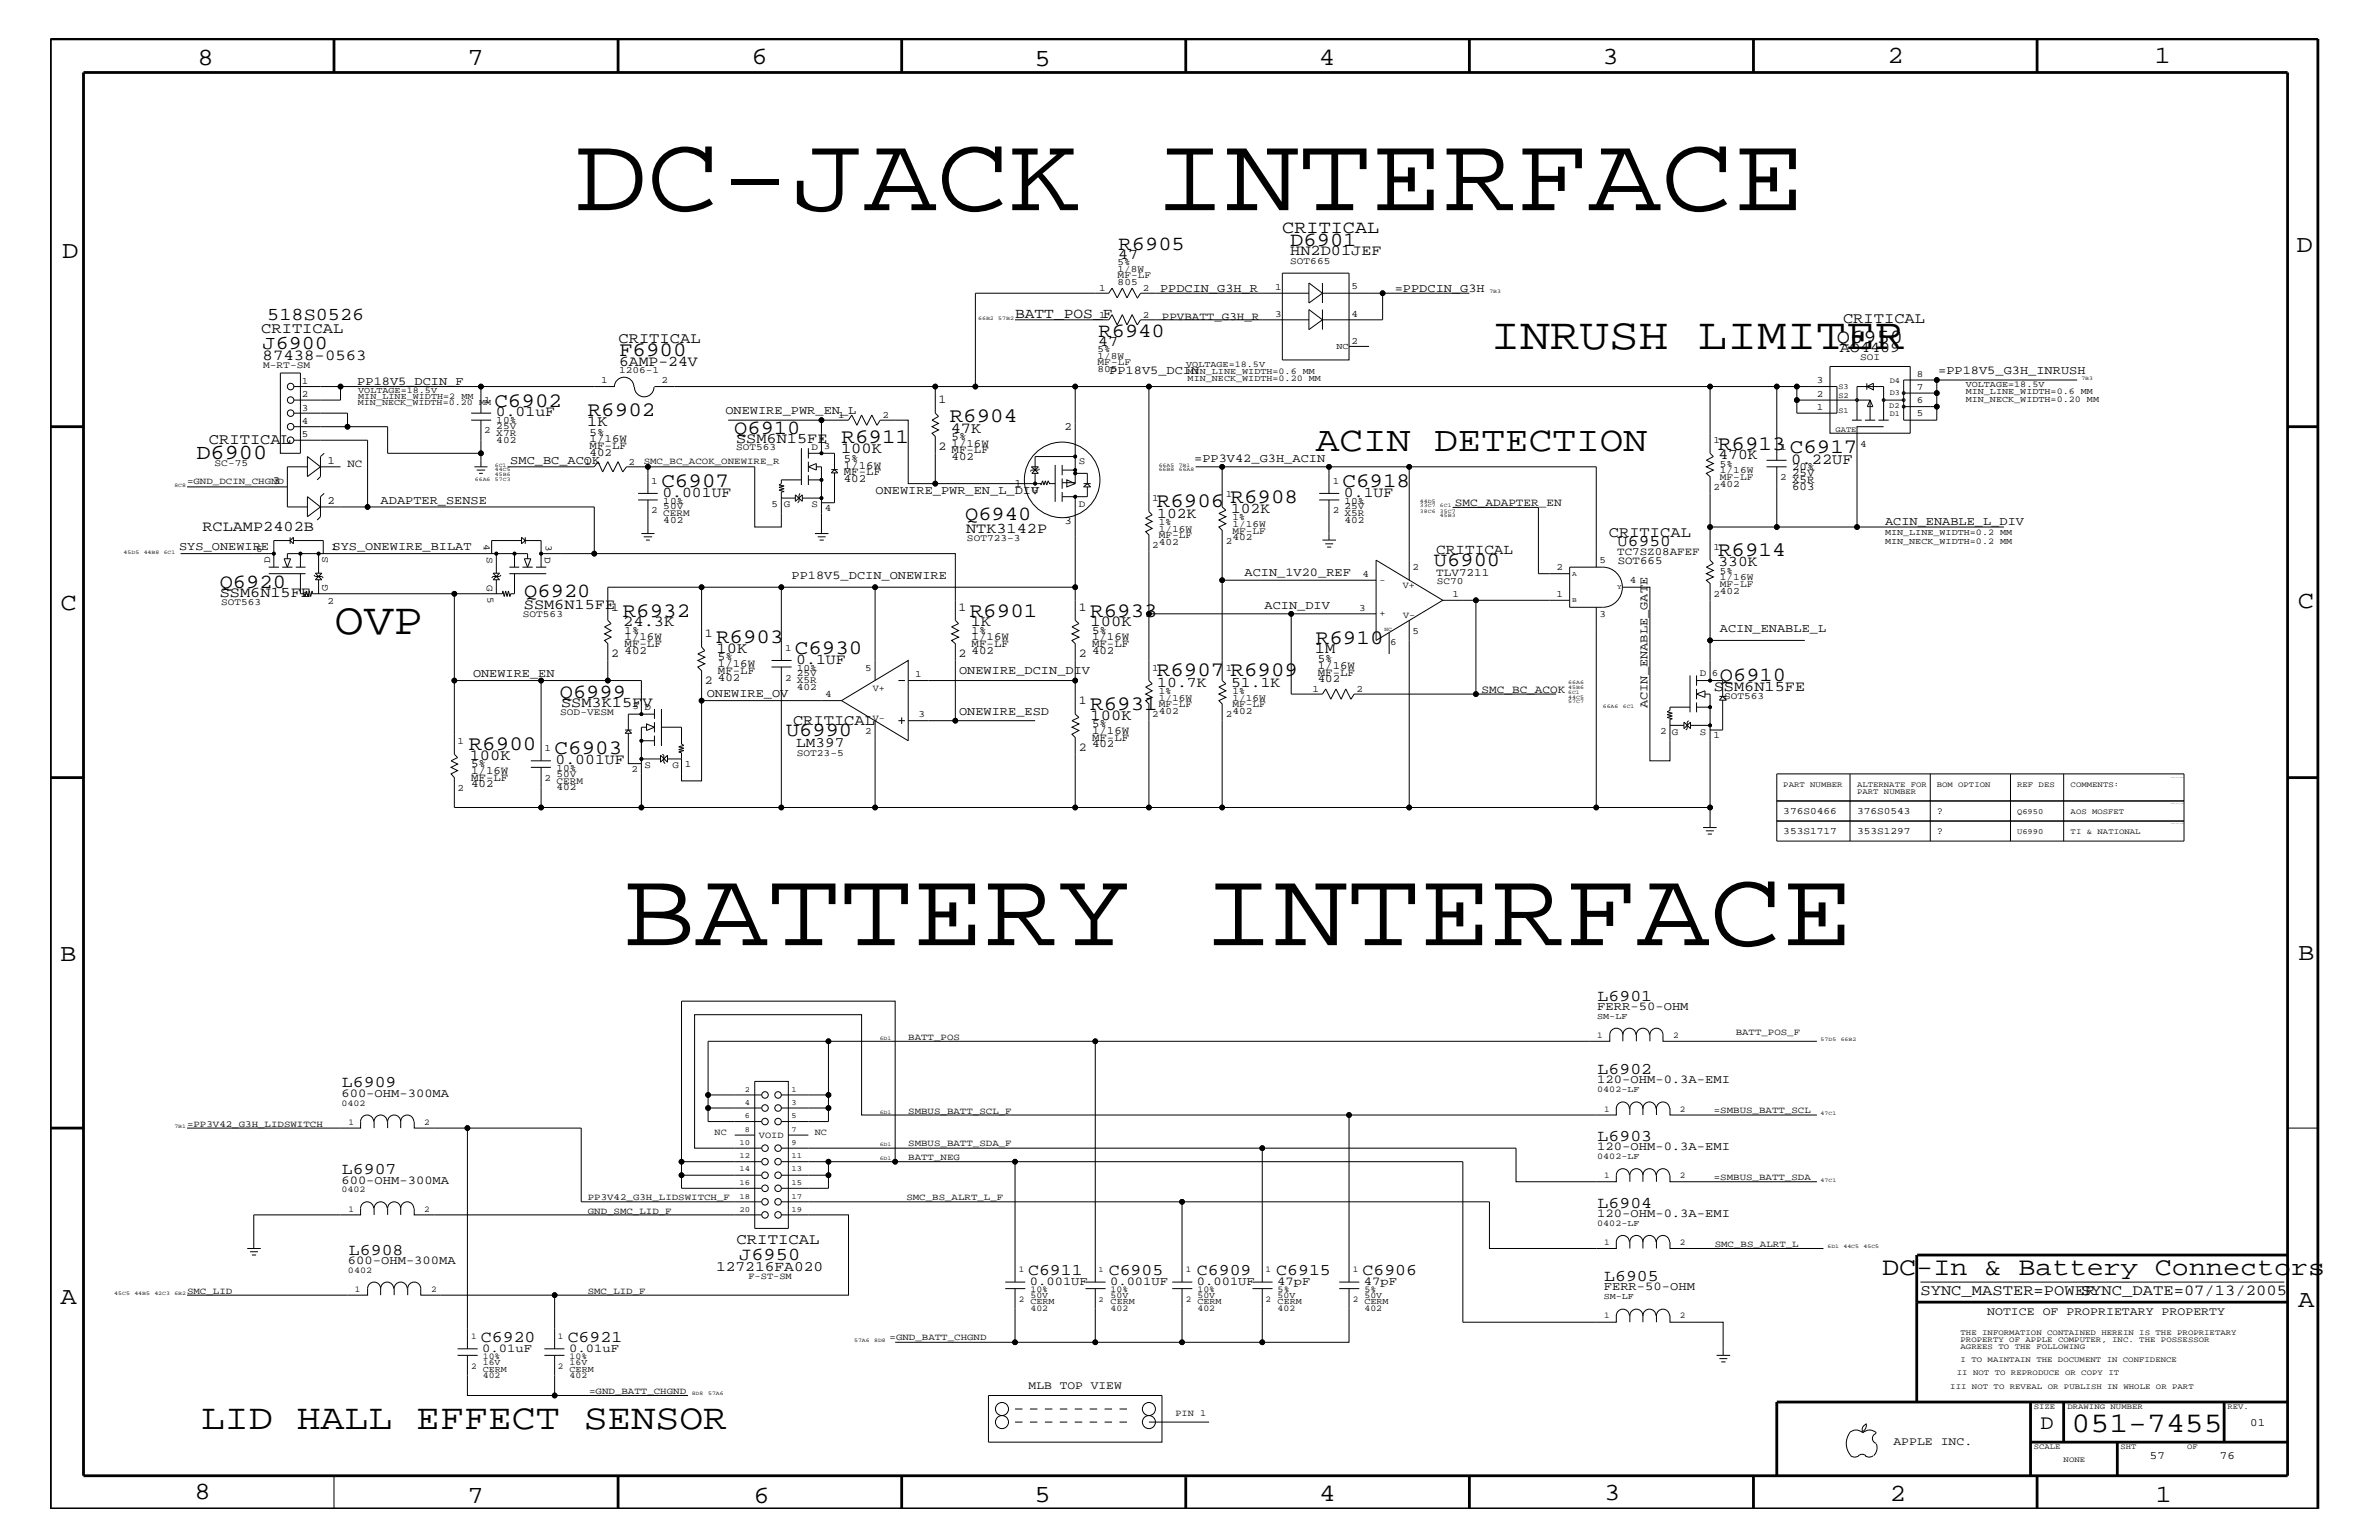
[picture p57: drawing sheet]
<svg xmlns="http://www.w3.org/2000/svg" width="432mm" height="279mm" viewBox="0 0 432 279" stroke-linecap="round" stroke-linejoin="round" font-family="sans-serif">
<defs><g id="words">
<g font-size="19.9">
<text x="104.2" y="38.1">DC-JACK INTERFACE</text>
<text x="113" y="171.5">BATTERY INTERFACE</text>
</g>
<g font-size="8.1">
<text x="270.6" y="63.4">INRUSH LIMITER</text>
<text x="60.7" y="115">OVP</text>
</g>
<text font-size="6.5" x="36.5" y="259.3">LID HALL EFFECT SENSOR</text>
<text font-size="6.4" x="238.8" y="81.9">ACIN DETECTION</text>
<text font-size="5.2" x="376" y="259.9">051-7455</text>
<text font-size="4.7" x="341.6" y="231.3">DC-In &amp; Battery Connectors</text>
<g font-size="4.5">
<text x="35.8" y="11.7">8</text>
<text x="84.8" y="11.7">7</text>
<text x="136.4" y="11.5">6</text>
<text x="239.4" y="11.7">4</text>
<text x="290.8" y="11.5">3</text>
<text x="342.6" y="11.5">2</text>
<text x="391.1" y="11.5">1</text>
<text x="187.8" y="12.1">5</text>
<text x="11.3" y="46.8">D</text>
<text x="416.8" y="45.7">D</text>
<text x="11" y="110.6">C</text>
<text x="417.1" y="110.3">C</text>
<text x="10.9" y="174.3">B</text>
<text x="417.2" y="174.2">B</text>
<text x="11" y="236.7">A</text>
<text x="417.2" y="237.1">A</text>
<text x="35.3" y="271.9">8</text>
<text x="84.8" y="272.7">7</text>
<text x="136.7" y="272.7">6</text>
<text x="187.8" y="272.5">5</text>
<text x="239.4" y="272.3">4</text>
<text x="291.2" y="272.2">3</text>
<text x="343" y="272.3">2</text>
<text x="391.2" y="272.6">1</text>
</g>
<text font-size="3.9" x="35.6" y="83.3">D6900</text>
<g font-size="3.7">
<text x="112.4" y="64.5">F6900</text>
<text x="89.7" y="73.8">C6902</text>
<text x="106.7" y="75.6">R6902</text>
<text x="172.4" y="76.7">R6904</text>
<text x="152.7" y="80.5">R6911</text>
<text x="311.8" y="81.6">R6913 C6917</text>
<text x="120.1" y="88.3">C6907</text>
<text x="243.7" y="88.3">C6918</text>
<text x="210" y="92.1">R6906</text>
<text x="223.4" y="91.2">R6908</text>
<text x="311.8" y="101">R6914</text>
<text x="113" y="111.9">R6932</text>
<text x="176" y="111.9">R6901</text>
<text x="197.9" y="111.9">R6933</text>
<text x="130" y="116.7">R6903</text>
<text x="144.3" y="118.6">C6930</text>
<text x="238.8" y="116.8">R6910</text>
<text x="210" y="122.7">R6907</text>
<text x="223.4" y="122.7">R6909</text>
<text x="197.9" y="128.8">R6931</text>
<text x="85.1" y="136.1">R6900</text>
<text x="100.7" y="136.8">C6903</text>
<text x="370.3" y="259.3">D</text>
</g>
<g font-size="3.6">
<text x="203" y="45.3">R6905</text>
<text x="234.2" y="44.6">D6901</text>
<text x="47.7" y="63.4">J6900</text>
<text x="199.4" y="61.1">R6940</text>
<text x="333.4" y="62.2">Q6950</text>
<text x="133.3" y="78.8">Q6910</text>
<text x="175.2" y="94.3">Q6940</text>
<text x="39.9" y="106.6">Q6920</text>
<text x="260.3" y="102.7">U6900</text>
<text x="95.2" y="108.4">Q6920</text>
<text x="312.2" y="123.5">Q6910</text>
<text x="101.6" y="126.6">Q6999</text>
<text x="142.7" y="133.5">U6990</text>
</g>
<g font-size="3.3">
<text x="232.7" y="42.3">CRITICAL</text>
<text x="48.5" y="58">518S0526</text>
<text x="134.2" y="228.5">J6950</text>
</g>
<g font-size="3">
<text x="293.5" y="99">U6950</text>
<text x="290" y="181.6">L6901</text>
<text x="62.1" y="197.3">L6909</text>
<text x="290" y="194.8">L6902</text>
<text x="290" y="207">L6903</text>
<text x="62.1" y="213">L6907</text>
<text x="290" y="219.1">L6904</text>
<text x="63.3" y="227.6">L6908</text>
<text x="186.6" y="231.3">C6911</text>
<text x="201.3" y="231.3">C6905</text>
<text x="217.3" y="231.3">C6909</text>
<text x="231.6" y="231.3">C6915</text>
<text x="247.3" y="231.3">C6906</text>
<text x="291.2" y="232.4">L6905</text>
<text x="87.3" y="243.5">C6920</text>
<text x="103" y="243.5">C6921</text>
</g>
<g font-size="2.8">
<text x="334.5" y="58.5">CRITICAL</text>
<text x="47.4" y="60.4">CRITICAL</text>
<text x="47.7" y="65.3">87438-0563</text>
<text x="112.3" y="62.3">CRITICAL</text>
<text x="106.6" y="77.3">1K</text>
<text x="37.9" y="80.5">CRITICAL</text>
<text x="152.7" y="82.2">100K</text>
<text x="172.6" y="78.5">47K</text>
<text x="325.1" y="84.1">0.22UF</text>
<text x="292" y="97.4">CRITICAL</text>
<text x="113.1" y="113.7">24.3K</text>
<text x="176.2" y="113.7">1K</text>
<text x="198" y="113.7">100K</text>
<text x="130" y="118.5">10K</text>
<text x="238.7" y="118.5">1M</text>
<text x="143.9" y="131.5">CRITICAL</text>
<text x="198" y="130.7">100K</text>
<text x="85.3" y="137.9">100K</text>
<text x="133.7" y="225.7">CRITICAL</text>
<text x="348.6" y="235">SYNC_MASTER=POWER</text>
<text x="377.7" y="235">SYNC_DATE=07/13/2005</text>
</g>
<g font-size="2.7">
<text x="202.9" y="47">47</text>
<text x="234.2" y="46.3">HN2D01JEF</text>
<text x="199.3" y="62.8">47</text>
<text x="333.9" y="63.9">AO4409</text>
<text x="112.4" y="66.3">6AMP-24V</text>
<text x="90" y="75.6">0.01uF</text>
<text x="133.6" y="80.3">SSM6N15FE</text>
<text x="311.9" y="83.3">470K</text>
<text x="120.2" y="90.1">0.001UF</text>
<text x="210.1" y="93.9">102K</text>
<text x="223.4" y="93.1">102K</text>
<text x="243.9" y="90.1">0.1UF</text>
<text x="36.7" y="96.4">RCLAMP2402B</text>
<text x="175.3" y="96.6">NTK3142P</text>
<text x="311.9" y="102.7">330K</text>
<text x="39.9" y="108.4">SSM6N15FE</text>
<text x="95.1" y="110.5">SSM6N15FE</text>
<text x="144.5" y="120.4">0.1UF</text>
<text x="210.1" y="124.6">10.7K</text>
<text x="223.4" y="124.6">51.1K</text>
<text x="311.1" y="125.4">SSM6N15FE</text>
<text x="101.9" y="128.2">SSM3K15FV</text>
<text x="100.8" y="138.6">0.001UF</text>
</g>
<g font-size="2.6">
<text x="184.2" y="57.8">BATT_POS_F</text>
<text x="260.7" y="100.4">CRITICAL</text>
<text x="144.5" y="135.6">LM397</text>
<text x="130" y="230.7">127216FA020</text>
</g>
<g font-size="2.2">
<text x="210.6" y="52.9">PPDCIN_G3H_R</text>
<text x="253.2" y="52.9">=PPDCIN_G3H</text>
<text x="64.9" y="69.9">PP18V5_DCIN_F</text>
<text x="201.3" y="67.8">PP18V5_DCIN</text>
<text x="351.8" y="67.9">=PP18V5_G3H_INRUSH</text>
<text x="131.7" y="75.1">ONEWIRE_PWR_EN_L</text>
<text x="170.3" y="73.2">1</text>
<text x="170.3" y="81.6">2</text>
<text x="216.7" y="83.8">=PP3V42_G3H_ACIN</text>
<text x="92.6" y="84.1">SMC_BC_ACOK</text>
<text x="158.9" y="89.7">ONEWIRE_PWR_EN_L_DIV</text>
<text x="69.1" y="91.5">ADAPTER_SENSE</text>
<text x="342.1" y="95.2">ACIN_ENABLE_L_DIV</text>
<text x="32.5" y="99.9">SYS_ONEWIRE</text>
<text x="60.4" y="99.9">SYS_ONEWIRE_BILAT</text>
<text x="143.7" y="105">PP18V5_DCIN_ONEWIRE</text>
<text x="225.9" y="104.4">ACIN_1V20_REF</text>
<text x="110.9" y="110.8">1</text>
<text x="174" y="110.8">1</text>
<text x="195.8" y="110.8">1</text>
<text x="229.5" y="110.5">ACIN_DIV</text>
<text x="110.9" y="119.2">2</text>
<text x="127.9" y="115.6">1</text>
<text x="174" y="119.2">2</text>
<text x="195.8" y="119.2">2</text>
<text x="312.2" y="114.8">ACIN_ENABLE_L</text>
<text x="85.9" y="122.9">ONEWIRE_EN</text>
<text x="127.9" y="124.1">2</text>
<text x="174.1" y="122.4">ONEWIRE_DCIN_DIV</text>
<text x="128.3" y="126.5">ONEWIRE_OV</text>
<text x="174.1" y="129.7">ONEWIRE_ESD</text>
<text x="195.8" y="127.7">1</text>
<text x="299" y="128.5" transform="rotate(-90 299 128.5)">ACIN_ENABLE_GATE</text>
<text x="195.8" y="136.2">2</text>
<text x="289.9" y="183.2">FERR-50-OHM</text>
<text x="289.9" y="196.5">120-OHM-0.3A-EMI</text>
<text x="62" y="199">600-OHM-300MA</text>
<text x="289.9" y="208.7">120-OHM-0.3A-EMI</text>
<text x="62" y="214.7">600-OHM-300MA</text>
<text x="289.9" y="220.8">120-OHM-0.3A-EMI</text>
<text x="63.2" y="229.3">600-OHM-300MA</text>
<text x="186.9" y="233.2">0.001UF</text>
<text x="201.5" y="233.2">0.001UF</text>
<text x="217.3" y="233.2">0.001UF</text>
<text x="231.8" y="233.2">47pF</text>
<text x="247.6" y="233.2">47pF</text>
<text x="291.1" y="234.1">FERR-50-OHM</text>
<text x="87.5" y="245.3">0.01uF</text>
<text x="103.3" y="245.3">0.01uF</text>
</g>
<g font-size="2.1">
<text x="360.7" y="238.6">NOTICE OF PROPRIETARY PROPERTY</text>
<text x="186.7" y="252">MLB TOP VIEW</text>
<text x="343.7" y="262.2">APPLE INC.</text>
</g>
<g font-size="2">
<text x="210.9" y="58">PPVBATT_G3H_R</text>
<text x="107" y="80.2">1/16W</text>
<text x="107" y="81.4">MF-LF</text>
<text x="107" y="79">5%</text>
<text x="107" y="82.7">402</text>
<text x="153.2" y="83.8">5%</text>
<text x="172.7" y="81.1">1/16W</text>
<text x="172.7" y="79.9">5%</text>
<text x="172.7" y="83.5">402</text>
<text x="172.7" y="82.2">MF-LF</text>
<text x="193.2" y="78">2</text>
<text x="49.5" y="87.7">3</text>
<text x="59.4" y="84.1">1</text>
<text x="63.1" y="84.7">NC</text>
<text x="153.2" y="85">1/16W</text>
<text x="153.2" y="87.5">402</text>
<text x="153.2" y="86.2">MF-LF</text>
<text x="184.1" y="88.3">1</text>
<text x="325.3" y="87.6">X5R</text>
<text x="325.3" y="86.4">25V</text>
<text x="325.3" y="88.8">603</text>
<text x="325.3" y="85.3">20%</text>
<text x="59.4" y="91.4">2</text>
<text x="193.2" y="95">3</text>
<text x="264.1" y="91.7">SMC_ADAPTER_EN</text>
<text x="293.5" y="100.8">TC7SZ08AFEF</text>
<text x="260.7" y="104.4">TLV7211</text>
<text x="293.6" y="102.4">SOT665</text>
<text x="113.4" y="115">1%</text>
<text x="113.4" y="116.2">1/16W</text>
<text x="113.4" y="117.4">MF-LF</text>
<text x="113.4" y="118.6">402</text>
<text x="130.3" y="119.8">5%</text>
<text x="176.4" y="115">1%</text>
<text x="176.4" y="116.2">1/16W</text>
<text x="176.4" y="117.4">MF-LF</text>
<text x="176.4" y="118.6">402</text>
<text x="198.2" y="117.4">MF-LF</text>
<text x="198.2" y="115">5%</text>
<text x="198.2" y="118.6">402</text>
<text x="198.2" y="116.2">1/16W</text>
<text x="130.3" y="121">1/16W</text>
<text x="130.3" y="122.3">MF-LF</text>
<text x="130.3" y="123.5">402</text>
<text x="239.2" y="121.4">1/16W</text>
<text x="239.2" y="122.6">MF-LF</text>
<text x="239.2" y="123.8">402</text>
<text x="239.2" y="120.2">5%</text>
<text x="268.9" y="125.7">SMC_BC_ACOK</text>
<text x="198.2" y="131.9">5%</text>
<text x="198.2" y="135.6">402</text>
<text x="198.2" y="134.4">MF-LF</text>
<text x="198.2" y="133.2">1/16W</text>
<text x="85.5" y="142.9">402</text>
<text x="85.5" y="141.7">MF-LF</text>
<text x="85.5" y="140.4">1/16W</text>
<text x="85.5" y="139.2">5%</text>
<text x="408.4" y="258.7">01</text>
<text x="390.2" y="264.7">57</text>
<text x="402.9" y="264.7">76</text>
</g>
<g font-size="1.8">
<text x="234.2" y="47.9">SOT665</text>
<text x="199.5" y="52.8">1</text>
<text x="202.9" y="48">5%</text>
<text x="202.9" y="49.3">1/8W</text>
<text x="202.9" y="51.7">805</text>
<text x="202.9" y="50.5">MF-LF</text>
<text x="207.4" y="52.8">2</text>
<text x="231.5" y="52.7">1</text>
<text x="245.3" y="52.5">5</text>
<text x="199.5" y="57.7">1</text>
<text x="207.4" y="57.7">2</text>
<text x="231.5" y="57.5">3</text>
<text x="245.3" y="57.4">4</text>
<text x="199.2" y="63.9">5%</text>
<text x="199.2" y="65.1">1/8W</text>
<text x="245.3" y="62.3">2</text>
<text x="337.6" y="65.3">SOI</text>
<text x="47.8" y="66.7">M-RT-SM</text>
<text x="54.8" y="69.6">1</text>
<text x="109.1" y="69.5">1</text>
<text x="112.4" y="67.6">1206-1</text>
<text x="120.1" y="69.5">2</text>
<text x="199.2" y="67.5">805</text>
<text x="199.2" y="66.2">MF-LF</text>
<text x="329.8" y="72">2</text>
<text x="329.8" y="69.5">3</text>
<text x="347.9" y="70.7">7</text>
<text x="347.9" y="68.4">8</text>
<text x="54.8" y="72.1">2</text>
<text x="54.8" y="74.5">3</text>
<text x="54.8" y="76.9">4</text>
<text x="87.9" y="73.2">1</text>
<text x="90.1" y="77.9">25V</text>
<text x="90.1" y="76.8">10%</text>
<text x="152.1" y="75.8">1</text>
<text x="160.2" y="75.8">2</text>
<text x="329.8" y="74.4">1</text>
<text x="347.9" y="75.6">5</text>
<text x="347.9" y="73.2">6</text>
<text x="54.8" y="79.4">5</text>
<text x="87.9" y="78.6">2</text>
<text x="90.1" y="79.1">X7R</text>
<text x="90.1" y="80.3">402</text>
<text x="133.6" y="81.7">SOT563</text>
<text x="147.3" y="81.6">D</text>
<text x="149.5" y="81.4">3</text>
<text x="311" y="80.5">1</text>
<text x="323.1" y="81.6">1</text>
<text x="337.7" y="81.1">4</text>
<text x="38.9" y="84.6">SC-75</text>
<text x="106.1" y="84.4">1</text>
<text x="114" y="84.4">2</text>
<text x="118.2" y="87.7">1</text>
<text x="187.3" y="89.5">G</text>
<text x="195.8" y="84.1">S</text>
<text x="241.9" y="87.7">1</text>
<text x="311" y="88.9">2</text>
<text x="312.2" y="84.7">5%</text>
<text x="312.2" y="87.1">MF-LF</text>
<text x="312.2" y="88.3">402</text>
<text x="312.2" y="85.9">1/16W</text>
<text x="323.1" y="87.1">2</text>
<text x="118.2" y="93.2">2</text>
<text x="120.4" y="92.4">50V</text>
<text x="120.4" y="93.7">CERM</text>
<text x="120.4" y="91.4">10%</text>
<text x="120.4" y="94.9">402</text>
<text x="140" y="92">5</text>
<text x="142.2" y="92.1">G</text>
<text x="147.3" y="92.1">S</text>
<text x="149.7" y="92.7">4</text>
<text x="195.8" y="92">D</text>
<text x="209.1" y="91">1</text>
<text x="210.3" y="95.2">1%</text>
<text x="222.5" y="90.1">1</text>
<text x="223.7" y="94.3">1%</text>
<text x="223.7" y="95.6">1/16W</text>
<text x="241.9" y="93.2">2</text>
<text x="244" y="91.4">10%</text>
<text x="244" y="92.4">25V</text>
<text x="244" y="94.9">402</text>
<text x="244" y="93.7">X5R</text>
<text x="46.5" y="100.1">6</text>
<text x="60.1" y="99.9">1</text>
<text x="87.8" y="98.7" transform="rotate(90 87.8 98.7)">4</text>
<text x="88.4" y="101" transform="rotate(90 88.4 101)">S</text>
<text x="98.9" y="101" transform="rotate(90 98.9 101)">D</text>
<text x="99.1" y="98.9" transform="rotate(90 99.1 98.9)">3</text>
<text x="175.5" y="98.2">SOT723-3</text>
<text x="209.1" y="99.5">2</text>
<text x="210.3" y="97.6">MF-LF</text>
<text x="210.3" y="98.8">402</text>
<text x="210.3" y="96.5">1/16W</text>
<text x="222.5" y="98.7">2</text>
<text x="223.7" y="98">402</text>
<text x="223.7" y="96.8">MF-LF</text>
<text x="311" y="99.9">1</text>
<text x="49" y="102.2" transform="rotate(-90 49 102.2)">D</text>
<text x="59.5" y="107.3" transform="rotate(-90 59.5 107.3)">G</text>
<text x="59.5" y="102.2" transform="rotate(-90 59.5 102.2)">S</text>
<text x="88.4" y="106.1" transform="rotate(90 88.4 106.1)">G</text>
<text x="247.3" y="104.7">4</text>
<text x="256.4" y="103.5">2</text>
<text x="260.8" y="106">SC70</text>
<text x="282.5" y="103.5">2</text>
<text x="290.3" y="102.2">5</text>
<text x="295.8" y="105.9">4</text>
<text x="312.2" y="104.1">5%</text>
<text x="312.2" y="105.3">1/16W</text>
<text x="312.2" y="106.5">MF-LF</text>
<text x="312.2" y="107.7">402</text>
<text x="40.1" y="109.8">SOT563</text>
<text x="59.4" y="109.5">2</text>
<text x="88.5" y="108.3" transform="rotate(90 88.5 108.3)">5</text>
<text x="94.9" y="111.9">SOT563</text>
<text x="246.7" y="110.8">3</text>
<text x="263.7" y="108.3">1</text>
<text x="282.5" y="108.3">1</text>
<text x="290.3" y="112">3</text>
<text x="311" y="108.3">2</text>
<text x="142.5" y="118.1">1</text>
<text x="252.3" y="117">6</text>
<text x="256.4" y="115">5</text>
<text x="142.5" y="123.5">2</text>
<text x="144.6" y="121.7">10%</text>
<text x="144.6" y="125.2">402</text>
<text x="144.6" y="124">X5R</text>
<text x="144.6" y="122.7">25V</text>
<text x="157.1" y="121.7">5</text>
<text x="166.1" y="122.9">1</text>
<text x="209.1" y="121.7">1</text>
<text x="210.3" y="125.9">1%</text>
<text x="222.5" y="121.7">1</text>
<text x="223.7" y="125.9">1%</text>
<text x="238.3" y="125.5">1</text>
<text x="246.2" y="125.5">2</text>
<text x="308.5" y="122.7">D</text>
<text x="310.7" y="122.6">6</text>
<text x="101.7" y="129.7">SOD-VESM</text>
<text x="114.8" y="128.7">3</text>
<text x="117" y="128.8">D</text>
<text x="149.8" y="126.5">4</text>
<text x="166.7" y="130.2">3</text>
<text x="209.1" y="130.2">2</text>
<text x="210.3" y="128.3">MF-LF</text>
<text x="210.3" y="127.1">1/16W</text>
<text x="210.3" y="129.6">402</text>
<text x="222.5" y="130.2">2</text>
<text x="223.7" y="128.3">MF-LF</text>
<text x="223.7" y="127.1">1/16W</text>
<text x="223.7" y="129.6">402</text>
<text x="312.9" y="126.8">SOT563</text>
<text x="83.1" y="135">1</text>
<text x="98.8" y="136.2">1</text>
<text x="144.6" y="137.2">SOT23-5</text>
<text x="157.1" y="133.2">2</text>
<text x="301.3" y="133.2">2</text>
<text x="303.4" y="133.3">G</text>
<text x="308.5" y="133.3">S</text>
<text x="311" y="133.9">1</text>
<text x="83.1" y="143.5">2</text>
<text x="98.8" y="141.7">2</text>
<text x="101" y="143.4">402</text>
<text x="101" y="142.2">CERM</text>
<text x="101" y="140.9">50V</text>
<text x="101" y="139.8">10%</text>
<text x="114.6" y="140">2</text>
<text x="117" y="139.4">S</text>
<text x="122.1" y="139.4">G</text>
<text x="124.3" y="139.2">1</text>
<text x="323.7" y="147.7">376S0466</text>
<text x="337.1" y="147.7">376S0543</text>
<text x="351.5" y="147.7">?</text>
<text x="323.7" y="151.3">353S1717</text>
<text x="337.1" y="151.3">353S1297</text>
<text x="351.5" y="151.3">?</text>
</g>
<g font-size="1.7">
<text x="34" y="87.8">=GND_DCIN_CHGND</text>
<text x="116.8" y="84.1">SMC_BC_ACOK_ONEWIRE_R</text>
<text x="250.4" y="105.8">-</text>
<text x="254.6" y="106.6">V+</text>
<text x="250.4" y="111.7">+</text>
<text x="254.7" y="112.2">V-</text>
<text x="158.4" y="125.3">V+</text>
<text x="158.4" y="130.8">V-</text>
<text x="164.8" y="188.7">BATT_POS</text>
<text x="315" y="187.8">BATT_POS_F</text>
<text x="164.8" y="202">SMBUS_BATT_SCL_F</text>
<text x="311.1" y="201.9">=SMBUS_BATT_SCL</text>
<text x="34" y="204.4">=PP3V42_G3H_LIDSWITCH</text>
<text x="129.7" y="205.9">NC</text>
<text x="137.8" y="206.5">VOID</text>
<text x="147.9" y="205.9">NC</text>
<text x="164.8" y="208">SMBUS_BATT_SDA_F</text>
<text x="164.8" y="210.5">BATT_NEG</text>
<text x="311.1" y="214.1">=SMBUS_BATT_SDA</text>
<text x="106.7" y="220.2">GND_SMC_LID_F</text>
<text x="106.7" y="217.8">PP3V42_G3H_LIDSWITCH_F</text>
<text x="164.5" y="217.7">SMC_BS_ALRT_L_F</text>
<text x="311.2" y="226.2">SMC_BS_ALRT_L</text>
<text x="135.8" y="232.1">F-ST-SM</text>
<text x="34" y="234.7">SMC_LID</text>
<text x="106.7" y="234.7">SMC_LID_F</text>
<text x="161.5" y="243.1">=GND_BATT_CHGND</text>
<text x="106.9" y="252.8">=GND_BATT_CHGND</text>
<text x="213.4" y="256.8">PIN 1</text>
</g>
<g font-size="1.6">
<text x="242.6" y="63.4">NC</text>
<text x="65" y="71.2">VOLTAGE=18.5V</text>
<text x="215.3" y="66.7">VOLTAGE=18.5V</text>
<text x="215.6" y="67.8">MIN_LINE_WIDTH=0.6 MM</text>
<text x="215.6" y="69.2">MIN_NECK_WIDTH=0.20 MM</text>
<text x="356.8" y="70.1">VOLTAGE=18.5V</text>
<text x="356.8" y="71.6">MIN_LINE_WIDTH=0.6 MM</text>
<text x="64.9" y="73.5">MIN_NECK_WIDTH=0.20 MM</text>
<text x="65" y="72.4">MIN_LINE_WIDTH=2 MM</text>
<text x="356.8" y="72.9">MIN_NECK_WIDTH=0.20 MM</text>
<text x="342.1" y="97.1">MIN_LINE_WIDTH=0.2 MM</text>
<text x="342.1" y="98.7">MIN_NECK_WIDTH=0.2 MM</text>
<text x="289.9" y="184.9">SM-LF</text>
<text x="289.9" y="188.3">1</text>
<text x="303.7" y="188.3">2</text>
<text x="62" y="200.6">0402</text>
<text x="289.9" y="198.1">0402-LF</text>
<text x="291.2" y="201.7">1</text>
<text x="304.9" y="201.7">2</text>
<text x="63.2" y="204.1">1</text>
<text x="77" y="204.1">2</text>
<text x="289.9" y="210.3">0402-LF</text>
<text x="291.2" y="213.8">1</text>
<text x="304.9" y="213.8">2</text>
<text x="62" y="216.4">0402</text>
<text x="63.2" y="219.8">1</text>
<text x="77" y="219.8">2</text>
<text x="289.9" y="222.4">0402-LF</text>
<text x="291.2" y="225.9">1</text>
<text x="304.9" y="225.9">2</text>
<text x="63.2" y="230.9">0402</text>
<text x="184.9" y="230.7">1</text>
<text x="215.2" y="230.7">1</text>
<text x="229.7" y="230.7">1</text>
<text x="245.5" y="230.7">1</text>
<text x="64.4" y="234.4">1</text>
<text x="78.2" y="234.4">2</text>
<text x="184.9" y="236.2">2</text>
<text x="187" y="237.9">402</text>
<text x="187" y="234.4">10%</text>
<text x="187" y="236.7">CERM</text>
<text x="187" y="235.5">50V</text>
<text x="201.6" y="234.4">10%</text>
<text x="201.6" y="236.7">CERM</text>
<text x="201.6" y="237.9">402</text>
<text x="201.6" y="235.5">50V</text>
<text x="215.2" y="236.2">2</text>
<text x="217.3" y="237.9">402</text>
<text x="217.3" y="236.7">CERM</text>
<text x="217.3" y="235.5">50V</text>
<text x="217.3" y="234.4">10%</text>
<text x="229.7" y="236.2">2</text>
<text x="231.9" y="236.7">CERM</text>
<text x="231.9" y="235.5">50V</text>
<text x="231.9" y="234.4">5%</text>
<text x="231.9" y="237.9">402</text>
<text x="245.5" y="236.2">2</text>
<text x="247.6" y="236.7">CERM</text>
<text x="247.6" y="235.5">50V</text>
<text x="247.6" y="234.4">5%</text>
<text x="247.6" y="237.9">402</text>
<text x="291.1" y="235.7">SM-LF</text>
<text x="291.2" y="239.2">1</text>
<text x="304.9" y="239.2">2</text>
<text x="85.5" y="242.9">1</text>
<text x="101.3" y="242.9">1</text>
<text x="85.5" y="248.4">2</text>
<text x="87.6" y="250">402</text>
<text x="87.6" y="246.5">10%</text>
<text x="87.6" y="247.6">16V</text>
<text x="87.6" y="248.9">CERM</text>
<text x="101.3" y="248.4">2</text>
<text x="103.4" y="250">402</text>
<text x="103.4" y="248.9">CERM</text>
<text x="103.4" y="247.6">16V</text>
<text x="103.4" y="246.5">10%</text>
</g>
<g font-size="1.4">
<text x="333.7" y="70.6">S3</text>
<text x="343" y="71.7">D3</text>
<text x="343" y="69.5">D4</text>
<text x="333.7" y="72.2">S2</text>
<text x="333.7" y="74.9">S1</text>
<text x="342.9" y="74">D2</text>
<text x="343" y="75.5">D1</text>
<text x="333.2" y="78.4">GATE</text>
<text x="323.7" y="142.9">PART NUMBER</text>
<text x="337.1" y="142.9">ALTERNATE FOR</text>
<text x="351.5" y="142.9">BOM OPTION</text>
<text x="366.1" y="142.9">REF DES</text>
<text x="375.8" y="142.9">COMMENTS:</text>
<text x="337.1" y="144">PART NUMBER</text>
<text x="366.1" y="147.7">Q6950</text>
<text x="375.8" y="147.7">AOS MOSFET</text>
<text x="366.1" y="151.3">U6990</text>
<text x="375.8" y="151.3">TI &amp; NATIONAL</text>
<text x="135.2" y="200.4">4</text>
<text x="135.2" y="202.9">6</text>
<text x="135.2" y="198.1">2</text>
<text x="143.7" y="198.1">1</text>
<text x="143.7" y="200.4">3</text>
<text x="143.7" y="202.9">5</text>
<text x="134.2" y="207.7">10</text>
<text x="135.2" y="205.3">8</text>
<text x="143.7" y="205.3">7</text>
<text x="143.7" y="207.7">9</text>
<text x="134.2" y="210.2">12</text>
<text x="134.2" y="212.5">14</text>
<text x="134.2" y="215">16</text>
<text x="143.7" y="210.2">11</text>
<text x="143.7" y="212.5">13</text>
<text x="143.7" y="215">15</text>
<text x="134.2" y="217.5">18</text>
<text x="134.2" y="219.8">20</text>
<text x="143.7" y="217.5">17</text>
<text x="143.7" y="219.8">19</text>
<text x="199.4" y="230.7">1</text>
<text x="199.4" y="236.2">2</text>
<text x="355.9" y="242.3">THE INFORMATION CONTAINED HEREIN IS THE PROPRIETARY</text>
<text x="355.9" y="243.5">PROPERTY OF APPLE COMPUTER, INC. THE POSSESSOR</text>
<text x="355.9" y="244.7">AGREES TO THE FOLLOWING</text>
<text x="354" y="252">III NOT TO REVEAL OR PUBLISH IN WHOLE OR PART</text>
<text x="355.2" y="249.5">II NOT TO REPRODUCE OR COPY IT</text>
<text x="355.9" y="247.1">I TO MAINTAIN THE DOCUMENT IN CONFIDENCE</text>
<text x="369.1" y="255.6">SIZE</text>
<text x="375.2" y="255.6">DRAWING NUMBER</text>
<text x="404.3" y="255.6">REV.</text>
<text x="369.1" y="262.9">SCALE</text>
<text x="384.9" y="262.9">SHT</text>
<text x="397" y="262.9">OF</text>
<text x="374.6" y="265.3">NONE</text>
</g>
<g font-size="1.3">
<text x="285.3" y="104.4">A</text>
<text x="293.5" y="106.9">Y</text>
<text x="285.3" y="109.2">B</text>
</g>
<g font-size="1">
<text x="270.3" y="53.2">7B3</text>
<text x="177.5" y="58">66B2</text>
<text x="181.2" y="58">57B2</text>
<text x="377.8" y="68.9">7B3</text>
<text x="31.7" y="88.3">8C8</text>
<text x="86.2" y="87.3">66A6</text>
<text x="89.8" y="84.7">6C1</text>
<text x="89.8" y="87.3">57C3</text>
<text x="89.8" y="86.4">45B6</text>
<text x="89.8" y="85.5">44C5</text>
<text x="210.3" y="84.7">66A5</text>
<text x="210.3" y="85.5">66B8</text>
<text x="214" y="84.7">7B1</text>
<text x="214" y="85.5">66A8</text>
<text x="257.7" y="91.2">44D5</text>
<text x="257.7" y="93">38C6</text>
<text x="257.7" y="92.1">33C7</text>
<text x="261.4" y="93.8">45B3</text>
<text x="261.4" y="92.1">6C1</text>
<text x="261.4" y="93">35C7</text>
<text x="22.4" y="100.4">45D5</text>
<text x="26.1" y="100.4">44B8</text>
<text x="29.7" y="100.4">6C1</text>
<text x="251.3" y="114.4">NC</text>
<text x="284.6" y="125.9">6C1</text>
<text x="284.6" y="124.1">66A6</text>
<text x="284.6" y="125">45B6</text>
<text x="284.6" y="126.8">44C5</text>
<text x="284.6" y="127.6">57C7</text>
<text x="290.9" y="128.5">66A6</text>
<text x="294.6" y="128.5">6C1</text>
<text x="159.7" y="188.7">6D1</text>
<text x="330.5" y="188.9">57D5</text>
<text x="334.1" y="188.9">66B2</text>
<text x="159.7" y="202">6D1</text>
<text x="330.5" y="202.3">47C1</text>
<text x="31.7" y="204.7">7B1</text>
<text x="159.7" y="208">6D1</text>
<text x="159.7" y="210.5">6D1</text>
<text x="330.5" y="214.4">47C1</text>
<text x="331.7" y="226.5">6D1</text>
<text x="334.6" y="226.5">44C5</text>
<text x="338.2" y="226.5">45C5</text>
<text x="20.7" y="235">45C5</text>
<text x="24.4" y="235">44B5</text>
<text x="28" y="235">42C3</text>
<text x="31.7" y="235">6B2</text>
<text x="155" y="243.5">57A6</text>
<text x="158.7" y="243.5">8D8</text>
<text x="125.6" y="253.2">8D8</text>
<text x="128.5" y="253.2">57A6</text>
</g>
</g></defs>
<g fill="none" stroke="#000" stroke-width=".18">
<path d="M184.2 58h17.1l.5-.9 1 1.9 .9-1.9 .9 1.9 .9-1.9 .9 1.9 .6-1h30.6M206.4 54l-.9-1.7-.9 1.7-.9-1.7-.9 1.7-1-1.7-.5 .9h-24.3v16.9h-7.2v4.9l.5 .6-1.1 .6 1.1 .6-1.1 .6 1.1 .6-1.1 .6 .6 .6v8.5h19.1l.1 .3 .2-.8 .3 .8 .2-.8 .3 .8 .2-.8 .3 .5h1M232.7 49.6h12.2v15.7h-12.2zM237.6 53.2h-30.6l-.6 .9M240 53.2l-2.4-1.9v3.7l2.4-1.8h11v4.8h-11l-2.4 1.8v-3.6l2.4 1.8M240 51.3v3.7M240 56.2v3.6M251 53.2h15.7M50.9 67.7h3.6v14.5h-3.6zM53.3 79.9h13.4v12.1h-8.5M53.3 70.1h34M53.3 75h9.8v2.4"/>
<path d="M61.8 70.1v2.5h-8.5M85.5 75h3.7M85.5 76.2h3.7M87.3 76.2v6h-16.9v-4.8h-17.1M111.5 70.2a1.78 1.78 0 0 1 1.8-1.8 1.78 1.78 0 0 1 1.8 1.8M111.5 70.1h-24.2v4.9M115.1 70.2a1.78 1.78 0 0 0 1.8 1.8 1.78 1.78 0 0 0 1.8-1.8M118.8 70.1h51M132.2 76.2h21.8l.6-.9 .9 1.9 .9-1.9 .9 1.9 .9-1.9 1 1.9 .6-1h5v11.5h5M149.1 76.2v6M177 70.1h18.2v17.6M195.2 70.1h115.2"/>
<path d="M208.5 70.1v22.7l.6 .6-1.2 .6 1.2 .6-1.2 .6 1.2 .7-1.2 .6 .6 .6v26.4l.6 .6-1.2 .6 1.2 .6-1.2 .6 1.2 .6-1.2 .6 .6 .6v18.8h-13.3M244.9 62.9h3.6M310.4 70.1v12.1l.6 .6-1.3 .7 1.3 .6-1.3 .6 1.3 .6-1.3 .6 .7 .6v9.1h12.1M310.4 70.1h12.1v13.4M322.5 70.1h3.6M326.1 72.6v2.4h7.3v-4.9h-7.3v2.5h13.3l.5 1.2h-1l.5-1.2v3.6M332.1 66.5h14.6v12.1h-14.6zM336.1 76.2h1.8M337.1 76.2v-6.1h4.8v6.1M338.5 76.2h1.9M338.8 70.1l1.2-.6v1.2zM338.8 69.5v1.2"/>
<path d="M341 76.2h1.8M341.9 77.4h-4.8v18.2M341.9 72.6h3.6M345.5 71.3h6M351.5 68.9h-6v7.3h6v-2.4h-6M377 68.9h-25.5v4.9M34 88.3h18.2M52.7 98.1l.6-.6v1.2zM52.7 98.1h-3v4.8M52.7 97.5v1.2M53.3 98.1h5.4v2.3h.1M55.8 84.7h-3.6v7.3h3.6"/>
<path d="M55.8 82.8l2.4 1.9-2.4 1.8zM55.8 90.1l2.4 1.9-2.4 1.8zM58.2 84.7h3.6M58.8 82.2l-.6 .6v3.7l-.6 .6M58.8 89.5l-.6 .6v3.7l-.6 .5M66.7 92h41.2v8.4h-9.7M86.1 84.7h2.4M86.5 85.3h1.6M87 85.9h.6M87.3 82.2v2.5M92.1 84.7h15.8l.6-.9 .9 1.8 .9-1.8 1 1.8 .9-1.8 .8 1.8 .7-.9h23.3v10.9h4.8v-6.3l.5-.1-.9-.3 .9-.2-.9-.3 .9-.2-.9-.2 .4-.3v-.6h3.7M94.7 97.5l.6 .6-.6 .6z"/>
<path d="M94.7 98.1h-5.5v2.3h.1M95.3 98.1h2.9v4.8M95.3 97.5v1.2M115.8 90.7h3.6M115.8 89.5h3.6M116.4 96.8h2.4M116.8 97.4h1.6M117.3 98h.6M117.6 84.7v4.8M117.6 90.7v6.1M141.9 90.3l-.1 .1h2.6M144.4 89.8v1.2l1.2-1.2v1.2z"/>
<path d="M145.2 89.5l-.2 .3v1.2l-.2 .2M145.5 81.3v6.7M145.6 90.4h3.5M146.7 82.2h4.8v3M146.7 81.3v1.9M146.7 83.8v1.8M146.7 86.2v1.8M146.7 87.1h2.4M146.7 84.7l1.5-.6v1.2zM147.9 96.8h2.5M148.2 84.7h.9v12.1M148.4 97.4h1.5"/>
<path d="M148.8 98h.7M150.9 85.8l.6-.6 .6 .6zM150.9 85.2h1.2M151.5 85.8v5.4h-2.4l.1-.1M187.2 84.7h1.3l-.6 .6zM187.3 85.9l.6-.6 .6 .6zM187.9 85.9v1.8M188.5 85.3h-1.3l-.2 .2M188.6 85v.3M191.5 84.4v6.6M192.8 84.4v1.8M192.8 86.8v1.9"/>
<path d="M192.8 89.3v1.7M192.8 85.3h2.4M192.8 87.6h2.4M193.6 87.1l1.6 .6-1.6 .6zM195.2 90.1v16.4h-36.4M195.2 85.9h2.2v1.8M195.2 82.8h-7.3v2.5M196.7 88.3l.7-.6 .6 .6zM196.7 87.7h1.3M197.4 88.3v1.8h-4.6M217 84.7h4.8v7.3l.7 .6-1.3 .6 1.3 .6-1.3 .5 1.3 .7-1.3 .6 .6 .6v9.1M221.8 84.7h19.4"/>
<path d="M239.4 90.7h3.7M239.4 89.5h3.7M240 98h2.5M240.5 98.7h1.5M240.9 99.3h.7M241.2 89.5v-4.8h14.6v20.6M241.2 90.7v7.3M255.8 84.7h33.9v18.2M263.7 92.1h15.5v12h5.7M310.4 95.6v6l.6 .6-1.3 .7 1.3 .6-1.3 .6 1.3 .6-1.3 .6 .7 .6v10.3h17.2M320.6 84.7h3.7M320.6 83.5h3.7"/>
<path d="M322.5 84.7v10.9h14.6M337.1 95.6h26.6M32.8 100.4h16.9M48.8 102.9h1.8M48.8 104.1h6.7M51.2 102.9h1.9M51.6 101.4h1.1l-.5 1.5zM52.2 101.4v-1h43.6v1M53.7 102.9h1.8M54.5 100.4v2.5M54.5 104.1v3.6h.7l.2 .5 .2-1 .3 1 .2-1 .3 1 .2-1 .1 .5h25.8M57 104.3l.2 .3h1.2l.3 .2"/>
<path d="M57.2 104h1.2l-1.2 1.2h1.2zM57.8 105.2v2.5l.1-.1M57.8 100.4v3.6M89.5 104h1.2l-1.2 1.2h1.2zM90.1 105.2v2.5l.1-.1M90.1 100.4v3.6M90.9 104.3l-.2 .3h-1.2l-.3 .2M92.5 102.9h1.7M92.5 104.1h6.6M93.4 104.1v3.6h-.7l-.2 .5-.2-1-.3 1-.2-1-.3 1-.2-1-.1 .5h-8.7v15.8M93.4 100.4v2.5M94.8 102.9h1.9"/>
<path d="M95.2 101.4h1.2l-.6 1.5zM97.3 102.9h1.8M107.9 100.4h65.5v12.2l.6 .5-1.3 .6 1.3 .7-1.3 .6 1.3 .6-1.3 .6 .7 .6v14M127.3 106.5h14.5M140 119.8h3.7M141.8 119.8v-13.3h17v17M195.2 106.5v6.1l.6 .5-1.2 .6 1.2 .7-1.2 .6 1.2 .6-1.2 .6 .6 .6v12.8l.6 .6-1.2 .6 1.2 .5-1.2 .6 1.2 .6-1.2 .7 .6 .6v12.7h-36.4M208.5 111.4h41.3M234.4 111.4v14.5h5.6l.6-.9 1 1.9 .9-1.9 .9 1.9 .9-1.9 .9 1.9 .6-1h22.1M249.8 101.6l12.1 7.3-12.1 7.3zM249.8 105.3h-28v18.2l.7 .6-1.3 .6 1.3 .6-1.3 .6 1.3 .6-1.3 .6 .6 .6v18.8h-13.3M252.1 114.8v3.8"/>
<path d="M255.8 112.6v33.9M261.9 108.9h23M267.9 108.9v17h14.5M289.7 110.2v36.3M291 110.2a3.6 3.6 0 0 0 3.5-3.7 3.6 3.6 0 0 0-3.6-3.6h-6v7.3h6M294.6 106.5h4.9v31.5h3.6v-7.5l.4-.1-.9-.2 .9-.3-.9-.2 .9-.3-.9-.3 .5-.2v-.6h3.6M310.4 116.2v7.3M96.4 139.2h3.6M96.4 138h3.6M98.2 123.5h-15.7v13.3l.6 .6-1.2 .6 1.2 .6-1.2 .6 1.2 .6-1.2 .6 .6 .7v5.4h15.7v-7.3M110.3 123.5h-12.1v14.5M113.5 132.4h1.1"/>
<path d="M114 133v5.5h2.4M114 132.4l.6 .6h-1.1zM116.4 134.4h2.4M116.4 137.7h3.5M117.3 131.3l1.5 .6-1.5 .6zM117.3 131.9h-.9v14.6M118.8 128.6v1.8M118.8 131v1.9M118.8 133.5v1.8M118.8 129.6h-4.8v2.8M119.9 137v1.3l1.3-1.3v1.3zM120.1 128.6v6.7"/>
<path d="M120.2 136.8l.3 .2v1.3l.2 .2M121.2 137.7h2.5M127.3 127.1v-5.4l-.6-.7 1.2-.6-1.2-.6 1.2-.6-1.2-.6 1.2-.5-.6-.7v-10.9h-17v6.1l.6 .5-1.2 .6 1.2 .7-1.2 .6 1.2 .6-1.2 .6 .6 .6v6.7h6.1v6.1M140 121h3.7M141.8 121v25.5M152.7 127.1l12.1-7.3v14.6l-12.1-7.3h-25.4v14.6h-3.6v-5.1l-.5-.2 .9-.2-.9-.2 .9-.3-.9-.2 .9-.3-.4-.2v-3.1h-3.6M158.8 130.8v15.7h-17M163.1 123.5h1.2M163.1 130.8h1.2M163.7 130.2v1.1M164.8 123.5h30.4M164.8 130.8h23.1"/>
<path d="M303.2 131.5l-.1 .1h2.5M305.6 131v1.2l1.2-1.2v1.2zM306.5 130.8l-.3 .2v1.2l-.2 .2M306.7 122.5v6.7M306.8 131.6h3.6M307.9 123.5h4.8v2.9M307.9 122.5v1.9M307.9 125v1.9M307.9 127.5v1.7M307.9 128.3h2.5M307.9 125.9l1.6-.6v1.2zM309.5 125.9h.9v20.6"/>
<path d="M312.1 126.4h1.3M312.7 126.4l.7 .6h-1.3zM312.7 127v5.4h-2.3h.1M98.2 146.5h43.6M221.8 146.5h67.9M289.7 146.5h20.7v3.6M309.1 150.1h2.5M309.6 150.7h1.5M310 151.3h.7M322.5 140.4h73.9v12.2h-73.9zM322.5 149h73.9M322.5 145.3h73.9"/>
<path d="M335.8 140.4v12.2M350.4 140.4v12.2M364.9 140.4v12.2M374.6 140.4v12.2M128.5 198.7v2.3h9.7M128.5 198.7h9.7M137 196.2h6.1v26.7h-6.1zM141.8 198.7h8.6M150.4 188.9v14.6h-8.6M198.8 188.9h-70.3v9.8M294.6 187.7a1.19 1.19 0 0 0-1.2-1.2 1.19 1.19 0 0 0-1.2 1.2v1.2h-93.4v43.7M294.6 187.7a1.19 1.19 0 0 1 1.1-1.2 1.19 1.19 0 0 1 1.2 1.2"/>
<path d="M294.6 187.7v1.2M299.4 187.7a1.19 1.19 0 0 0-1.2-1.2 1.19 1.19 0 0 0-1.2 1.2v1.2M299.5 188.9v-1.2a1.19 1.19 0 0 1 1.2-1.2 1.19 1.19 0 0 1 1.1 1.2v1.2h28M67.8 203.5a1.19 1.19 0 0 0-1.2-1.2 1.19 1.19 0 0 0-1.2 1.2v1.2h-31.4M67.8 219.2a1.19 1.19 0 0 0-1.2-1.2 1.19 1.19 0 0 0-1.2 1.2v1.2h-19.3v6.1M70.3 203.5a1.19 1.19 0 0 0-1.2-1.2 1.19 1.19 0 0 0-1.2 1.2v1.2M70.3 219.2a1.19 1.19 0 0 0-1.2-1.2 1.19 1.19 0 0 0-1.2 1.2v1.2M72.7 203.5a1.19 1.19 0 0 0-1.2-1.2 1.19 1.19 0 0 0-1.1 1.2v1.2M72.7 203.5a1.19 1.19 0 0 1 1.2-1.2 1.19 1.19 0 0 1 1.2 1.2M72.7 219.2a1.19 1.19 0 0 0-1.2-1.2 1.19 1.19 0 0 0-1.1 1.2v1.2M72.7 219.2a1.19 1.19 0 0 1 1.2-1.2 1.19 1.19 0 0 1 1.2 1.2M72.7 203.5v1.2"/>
<path d="M72.7 219.2v1.2M75.2 203.5v1.2h9.6v40M75.2 219.2v1.2h63M84.8 204.7h20.7v13.3h32.7M123.7 210.8v4.8h14.5M123.7 213.2h14.5M128.5 201v2.5h9.7M133.4 205.9h3.6M138.2 210.8h-14.5v-29.2h38.8v29.2h21.7M141.8 208.3h87.3v24.3M141.8 218h72.7v14.6M141.8 201h8.6"/>
<path d="M141.8 210.8h20.7M143.1 205.9h3.6M150.4 210.8v2.4h-8.6M150.4 213.2v2.4h-8.6M214.5 218h55.8v8.5h23.1v-1.2a1.19 1.19 0 0 1 1.2-1.2 1.19 1.19 0 0 1 1.1 1.2M229.1 208.3h46.1v6.1h18.2v-1.2a1.19 1.19 0 0 1 1.2-1.2 1.19 1.19 0 0 1 1.1 1.2M244.9 202.3v30.3M293.4 201v1.3h-137v-18.2h-30.3v24.2h12.1M293.4 201.1a1.19 1.19 0 0 1 1.2-1.2 1.19 1.19 0 0 1 1.1 1.2M295.8 201.1a1.19 1.19 0 0 1 1.2-1.2 1.19 1.19 0 0 1 1.2 1.2 1.19 1.19 0 0 1 1.2-1.2 1.19 1.19 0 0 1 1.2 1.2M295.8 201v1.3M298.2 213.2a1.19 1.19 0 0 1 1.2-1.2 1.19 1.19 0 0 1 1.2 1.2"/>
<path d="M298.2 213.2a1.19 1.19 0 0 0-1.2-1.2 1.19 1.19 0 0 0-1.2 1.2v1.2M298.2 201v1.3M298.2 213.2v1.2M300.7 201.1a1.19 1.19 0 0 1 1.1-1.2 1.19 1.19 0 0 1 1.2 1.2M300.7 201v1.3M303 213.2a1.19 1.19 0 0 0-1.2-1.2 1.19 1.19 0 0 0-1.1 1.2v1.2M303.1 201v1.3h26.7M303.1 213.2v1.2h26.7M415.2 204.7h5.5M44.9 226.5h2.4M45.4 227.1h1.4M45.7 227.7h.8"/>
<path d="M69.1 233.8a1.19 1.19 0 0 0-1.2-1.2 1.19 1.19 0 0 0-1.2 1.2v1.2h-32.7M69.1 233.8a1.19 1.19 0 0 1 1.2-1.2 1.19 1.19 0 0 1 1.2 1.2M69.1 233.8v1.2M73.9 233.8a1.19 1.19 0 0 0-1.2-1.2 1.19 1.19 0 0 0-1.2 1.2v1.2M74 235v-1.2a1.19 1.19 0 0 1 1.2-1.2 1.19 1.19 0 0 1 1.2 1.2v1.2h24.3M141.8 220.4h12.2v14.6h-53.3v9.7M182.5 233.8h3.6M182.5 232.6h3.6M184.2 232.6v-21.8h81.3v29.1h27.9v-1.3M184.2 233.8v9.7h-21.7M197 233.8h3.7M197 232.6h3.7"/>
<path d="M198.8 233.8v9.7h-14.6M212.8 233.8h3.6M212.8 232.6h3.6M214.5 233.8v9.7h-15.7M227.3 233.8h3.7M227.3 232.6h3.7M229.1 233.8v9.7h-14.6M243.1 233.8h3.6M243.1 232.6h3.6M244.9 233.8v9.7h-15.8M293.4 238.7a1.19 1.19 0 0 1 1.2-1.2 1.19 1.19 0 0 1 1.1 1.2M295.8 238.7a1.19 1.19 0 0 1 1.2-1.2 1.19 1.19 0 0 1 1.2 1.2 1.19 1.19 0 0 1 1.2-1.2 1.19 1.19 0 0 1 1.2 1.2"/>
<path d="M295.8 238.6v1.3M298.2 225.3a1.19 1.19 0 0 1 1.2-1.2 1.19 1.19 0 0 1 1.2 1.2M298.2 225.3a1.19 1.19 0 0 0-1.2-1.2 1.19 1.19 0 0 0-1.2 1.2v1.2M298.2 225.3v1.2M298.2 238.6v1.3M300.7 238.7a1.19 1.19 0 0 1 1.1-1.2 1.19 1.19 0 0 1 1.2 1.2M300.7 238.6v1.3M303 225.3a1.19 1.19 0 0 0-1.2-1.2 1.19 1.19 0 0 0-1.1 1.2v1.2M303.1 225.3v1.2h27.9M303.1 238.6v1.3h9.7v6M348.6 232.6h66M83.1 245.9h3.6"/>
<path d="M83.1 244.7h3.6M84.8 245.9v7.3h40.1M98.8 245.9h3.6M98.8 244.7h3.6M100.7 245.9v7.3M179.4 253.2h31.5v8.4h-31.5zM208.5 258h11M311.6 245.9h2.4M312.1 246.5h1.4M312.4 247.1h.8M335.7 260a1.69 1.69 0 0 1 2.4 0M338.1 260a1.69 1.69 0 0 1 2.5 0"/>
<path d="M338.7 258.3v.1a1.27 1.27 0 0 1-.6 1.3M338.7 258.4a.99 .99 0 0 0-.6 1.4M60.6 267.7v6.1M335.7 260a3.3 3.3 0 0 0 .3 4.1M335.9 264.1l.7 .3 .7-.3M337.3 264.1l.7-.3 .7 .3M338.5 264.1l.8 .3 .7-.3M340.5 260.1a.93 .93 0 0 0-.6 .9 .93 .93 0 0 0 .6 .9M340.6 262l.1 .7a1.99 1.99 0 0 1-.6 1.4"/>
<circle cx="251" cy="53.2" r=".42"/>
<circle cx="52.7" cy="72.6" r=".59"/>
<circle cx="52.7" cy="77.4" r=".59"/>
<circle cx="52.7" cy="75" r=".59"/>
<circle cx="52.7" cy="79.9" r=".59"/>
<circle cx="52.7" cy="70.1" r=".59"/>
<circle cx="61.8" cy="70.1" r=".42"/>
<circle cx="63.1" cy="77.4" r=".42"/>
<circle cx="87.3" cy="70.1" r=".42"/>
<circle cx="149.1" cy="76.2" r=".42"/>
<circle cx="169.8" cy="70.1" r=".42"/>
<circle cx="177" cy="70.1" r=".42"/>
<circle cx="195.2" cy="70.1" r=".42"/>
<circle cx="208.5" cy="70.1" r=".42"/>
<circle cx="310.4" cy="70.1" r=".42"/>
<circle cx="322.5" cy="70.1" r=".42"/>
<circle cx="326.1" cy="72.6" r=".42"/>
<circle cx="326.1" cy="70.1" r=".42"/>
<circle cx="337.1" cy="72.6" r=".25"/>
<circle cx="341.9" cy="72.6" r=".25"/>
<circle cx="345.5" cy="71.3" r=".25"/>
<circle cx="345.5" cy="72.6" r=".25"/>
<circle cx="345.5" cy="73.8" r=".25"/>
<circle cx="351.5" cy="73.8" r=".42"/>
<circle cx="351.5" cy="68.9" r=".42"/>
<circle cx="351.5" cy="71.3" r=".42"/>
<circle cx="66.7" cy="92" r=".42"/>
<circle cx="87.3" cy="82.2" r=".42"/>
<circle cx="117.6" cy="84.7" r=".42"/>
<circle cx="149.1" cy="87.1" r=".25"/>
<circle cx="149.1" cy="90.4" r=".25"/>
<circle cx="149.1" cy="82.2" r=".25"/>
<circle cx="169.8" cy="87.7" r=".42"/>
<circle cx="187.9" cy="87.7" r=".25"/>
<circle cx="192.8" cy="87.1" r="6.9"/>
<circle cx="195.2" cy="82.8" r=".25"/>
<circle cx="195.2" cy="85.3" r=".25"/>
<circle cx="195.2" cy="85.9" r=".25"/>
<circle cx="195.2" cy="90.1" r=".25"/>
<circle cx="221.8" cy="84.7" r=".42"/>
<circle cx="241.2" cy="84.7" r=".42"/>
<circle cx="255.8" cy="84.7" r=".42"/>
<circle cx="310.4" cy="95.6" r=".42"/>
<circle cx="322.5" cy="95.6" r=".42"/>
<circle cx="337.1" cy="95.6" r=".42"/>
<circle cx="49.7" cy="100.4" r=".25"/>
<circle cx="54.5" cy="100.4" r=".25"/>
<circle cx="57.8" cy="100.4" r=".25"/>
<circle cx="82.5" cy="107.7" r=".42"/>
<circle cx="90.1" cy="100.4" r=".25"/>
<circle cx="93.4" cy="100.4" r=".25"/>
<circle cx="98.2" cy="100.4" r=".25"/>
<circle cx="107.9" cy="100.4" r=".42"/>
<circle cx="127.3" cy="106.5" r=".42"/>
<circle cx="141.8" cy="106.5" r=".42"/>
<circle cx="158.8" cy="106.5" r=".42"/>
<circle cx="195.2" cy="106.5" r=".42"/>
<circle cx="208.5" cy="111.4" r=".42"/>
<circle cx="221.8" cy="105.3" r=".42"/>
<circle cx="234.4" cy="111.4" r=".42"/>
<circle cx="267.9" cy="108.9" r=".42"/>
<circle cx="310.4" cy="116.2" r=".42"/>
<circle cx="82.5" cy="123.5" r=".42"/>
<circle cx="98.2" cy="123.5" r=".42"/>
<circle cx="110.3" cy="123.5" r=".42"/>
<circle cx="116.4" cy="134.4" r=".25"/>
<circle cx="116.4" cy="137.7" r=".25"/>
<circle cx="116.4" cy="129.6" r=".25"/>
<circle cx="127.3" cy="127.1" r=".42"/>
<circle cx="173.4" cy="130.8" r=".42"/>
<circle cx="195.2" cy="123.5" r=".42"/>
<circle cx="267.9" cy="125.9" r=".42"/>
<circle cx="310.4" cy="123.5" r=".25"/>
<circle cx="310.4" cy="128.3" r=".25"/>
<circle cx="310.4" cy="131.6" r=".25"/>
<circle cx="98.2" cy="146.5" r=".42"/>
<circle cx="116.4" cy="146.5" r=".42"/>
<circle cx="141.8" cy="146.5" r=".42"/>
<circle cx="158.8" cy="146.5" r=".42"/>
<circle cx="195.2" cy="146.5" r=".42"/>
<circle cx="208.5" cy="146.5" r=".42"/>
<circle cx="221.8" cy="146.5" r=".42"/>
<circle cx="255.8" cy="146.5" r=".42"/>
<circle cx="289.7" cy="146.5" r=".42"/>
<circle cx="310.4" cy="146.5" r=".42"/>
<circle cx="128.5" cy="198.7" r=".42"/>
<circle cx="138.9" cy="198.7" r=".59"/>
<circle cx="141.2" cy="198.7" r=".59"/>
<circle cx="150.4" cy="188.9" r=".42"/>
<circle cx="150.4" cy="198.7" r=".42"/>
<circle cx="198.8" cy="188.9" r=".42"/>
<circle cx="84.8" cy="204.7" r=".42"/>
<circle cx="123.7" cy="210.8" r=".42"/>
<circle cx="123.7" cy="213.2" r=".42"/>
<circle cx="128.5" cy="201" r=".42"/>
<circle cx="138.9" cy="213.2" r=".59"/>
<circle cx="138.9" cy="203.5" r=".59"/>
<circle cx="138.9" cy="210.8" r=".59"/>
<circle cx="138.9" cy="208.3" r=".59"/>
<circle cx="138.9" cy="218" r=".59"/>
<circle cx="138.9" cy="215.6" r=".59"/>
<circle cx="138.9" cy="201" r=".59"/>
<circle cx="141.2" cy="213.2" r=".59"/>
<circle cx="141.2" cy="203.5" r=".59"/>
<circle cx="141.2" cy="210.8" r=".59"/>
<circle cx="141.2" cy="218" r=".59"/>
<circle cx="141.2" cy="208.3" r=".59"/>
<circle cx="141.2" cy="215.6" r=".59"/>
<circle cx="141.2" cy="201" r=".59"/>
<circle cx="150.4" cy="210.8" r=".42"/>
<circle cx="150.4" cy="201" r=".42"/>
<circle cx="150.4" cy="213.2" r=".42"/>
<circle cx="162.5" cy="210.8" r=".42"/>
<circle cx="184.2" cy="210.8" r=".42"/>
<circle cx="214.5" cy="218" r=".42"/>
<circle cx="229.1" cy="208.3" r=".42"/>
<circle cx="244.9" cy="202.3" r=".42"/>
<circle cx="100.7" cy="235" r=".42"/>
<circle cx="138.9" cy="220.4" r=".59"/>
<circle cx="141.2" cy="220.4" r=".59"/>
<circle cx="100.7" cy="253.2" r=".42"/>
<circle cx="181.9" cy="255.6" r="1.19"/>
<circle cx="181.9" cy="258" r="1.19"/>
<circle cx="184.2" cy="243.5" r=".42"/>
<circle cx="198.8" cy="243.5" r=".42"/>
<circle cx="208.5" cy="255.6" r="1.19"/>
<circle cx="208.5" cy="258" r="1.19"/>
<circle cx="214.5" cy="243.5" r=".42"/>
<circle cx="229.1" cy="243.5" r=".42"/>
</g>
<g fill="#000">
<circle cx="251" cy="53.2" r=".42"/>
<circle cx="61.8" cy="70.1" r=".42"/>
<circle cx="63.1" cy="77.4" r=".42"/>
<circle cx="87.3" cy="70.1" r=".42"/>
<circle cx="149.1" cy="76.2" r=".42"/>
<circle cx="169.8" cy="70.1" r=".42"/>
<circle cx="177" cy="70.1" r=".42"/>
<circle cx="195.2" cy="70.1" r=".42"/>
<circle cx="208.5" cy="70.1" r=".42"/>
<circle cx="310.4" cy="70.1" r=".42"/>
<circle cx="322.5" cy="70.1" r=".42"/>
<circle cx="326.1" cy="72.6" r=".42"/>
<circle cx="326.1" cy="70.1" r=".42"/>
<circle cx="351.5" cy="73.8" r=".42"/>
<circle cx="351.5" cy="68.9" r=".42"/>
<circle cx="351.5" cy="71.3" r=".42"/>
<circle cx="66.7" cy="92" r=".42"/>
<circle cx="87.3" cy="82.2" r=".42"/>
<circle cx="117.6" cy="84.7" r=".42"/>
<circle cx="149.1" cy="87.1" r=".25"/>
<circle cx="149.1" cy="90.4" r=".25"/>
<circle cx="149.1" cy="82.2" r=".25"/>
<circle cx="169.8" cy="87.7" r=".42"/>
<circle cx="187.9" cy="87.7" r=".25"/>
<circle cx="195.2" cy="82.8" r=".25"/>
<circle cx="195.2" cy="85.3" r=".25"/>
<circle cx="195.2" cy="85.9" r=".25"/>
<circle cx="195.2" cy="90.1" r=".25"/>
<circle cx="221.8" cy="84.7" r=".42"/>
<circle cx="241.2" cy="84.7" r=".42"/>
<circle cx="255.8" cy="84.7" r=".42"/>
<circle cx="310.4" cy="95.6" r=".42"/>
<circle cx="322.5" cy="95.6" r=".42"/>
<circle cx="337.1" cy="95.6" r=".42"/>
<circle cx="49.7" cy="100.4" r=".25"/>
<circle cx="54.5" cy="100.4" r=".25"/>
<circle cx="57.8" cy="100.4" r=".25"/>
<circle cx="82.5" cy="107.7" r=".42"/>
<circle cx="90.1" cy="100.4" r=".25"/>
<circle cx="93.4" cy="100.4" r=".25"/>
<circle cx="98.2" cy="100.4" r=".25"/>
<circle cx="107.9" cy="100.4" r=".42"/>
<circle cx="127.3" cy="106.5" r=".42"/>
<circle cx="141.8" cy="106.5" r=".42"/>
<circle cx="158.8" cy="106.5" r=".42"/>
<circle cx="195.2" cy="106.5" r=".42"/>
<circle cx="208.5" cy="111.4" r=".42"/>
<circle cx="221.8" cy="105.3" r=".42"/>
<circle cx="234.4" cy="111.4" r=".42"/>
<circle cx="267.9" cy="108.9" r=".42"/>
<circle cx="310.4" cy="116.2" r=".42"/>
<circle cx="82.5" cy="123.5" r=".42"/>
<circle cx="98.2" cy="123.5" r=".42"/>
<circle cx="110.3" cy="123.5" r=".42"/>
<circle cx="116.4" cy="134.4" r=".25"/>
<circle cx="116.4" cy="137.7" r=".25"/>
<circle cx="116.4" cy="129.6" r=".25"/>
<circle cx="127.3" cy="127.1" r=".42"/>
<circle cx="173.4" cy="130.8" r=".42"/>
<circle cx="195.2" cy="123.5" r=".42"/>
<circle cx="267.9" cy="125.9" r=".42"/>
<circle cx="310.4" cy="123.5" r=".25"/>
<circle cx="310.4" cy="128.3" r=".25"/>
<circle cx="310.4" cy="131.6" r=".25"/>
<circle cx="98.2" cy="146.5" r=".42"/>
<circle cx="116.4" cy="146.5" r=".42"/>
<circle cx="141.8" cy="146.5" r=".42"/>
<circle cx="158.8" cy="146.5" r=".42"/>
<circle cx="195.2" cy="146.5" r=".42"/>
<circle cx="208.5" cy="146.5" r=".42"/>
<circle cx="221.8" cy="146.5" r=".42"/>
<circle cx="255.8" cy="146.5" r=".42"/>
<circle cx="289.7" cy="146.5" r=".42"/>
<circle cx="310.4" cy="146.5" r=".42"/>
<circle cx="128.5" cy="198.7" r=".42"/>
<circle cx="150.4" cy="188.9" r=".42"/>
<circle cx="150.4" cy="198.7" r=".42"/>
<circle cx="198.8" cy="188.9" r=".42"/>
<circle cx="84.8" cy="204.7" r=".42"/>
<circle cx="123.7" cy="210.8" r=".42"/>
<circle cx="123.7" cy="213.2" r=".42"/>
<circle cx="128.5" cy="201" r=".42"/>
<circle cx="150.4" cy="210.8" r=".42"/>
<circle cx="150.4" cy="201" r=".42"/>
<circle cx="150.4" cy="213.2" r=".42"/>
<circle cx="162.5" cy="210.8" r=".42"/>
<circle cx="184.2" cy="210.8" r=".42"/>
<circle cx="214.5" cy="218" r=".42"/>
<circle cx="229.1" cy="208.3" r=".42"/>
<circle cx="244.9" cy="202.3" r=".42"/>
<circle cx="100.7" cy="235" r=".42"/>
<circle cx="100.7" cy="253.2" r=".42"/>
<circle cx="184.2" cy="243.5" r=".42"/>
<circle cx="198.8" cy="243.5" r=".42"/>
<circle cx="214.5" cy="243.5" r=".42"/>
<circle cx="229.1" cy="243.5" r=".42"/>
</g>
<g fill="none" stroke="#000" stroke-width=".51">
<path d="M9.1 7.1h411.6v266.7h-411.6zM15.2 13.2h400v254.5h-400zM60.6 7.1v6.1M112.2 7.1v6.1M163.7 7.1v6.1M215.2 7.1v6.1M266.7 7.1v6.1M318.3 7.1v6.1M369.7 7.1v6.1M9.1 77.4h6.1M415.2 77.4h5.5M9.1 141.1h6.1"/>
<path d="M415.2 141.1h5.5M9.1 204.7h6.1M347.9 236.2h67.3M347.9 227.7v26.7M348 227.7h67.2M368.6 254.4v13.3M374.6 254.4v7.2M403.7 254.4v7.2M415.2 254.4h-92.7v13.3M112.2 267.7v6.1M163.7 267.7v6.1M215.2 268v5.8"/>
<path d="M266.7 267.7v6.1M318.3 267.7v6.1M368.6 261.6h46.6M369.7 267.7v6.1M384.3 261.6v6.1"/>
</g>
<path d="M184.2 255.6h20.7M184.2 258h20.7" fill="none" stroke="#000" stroke-width=".18" stroke-dasharray="1.4 1.4" stroke-linecap="butt"/>
<use href="#words"/>
</svg>
